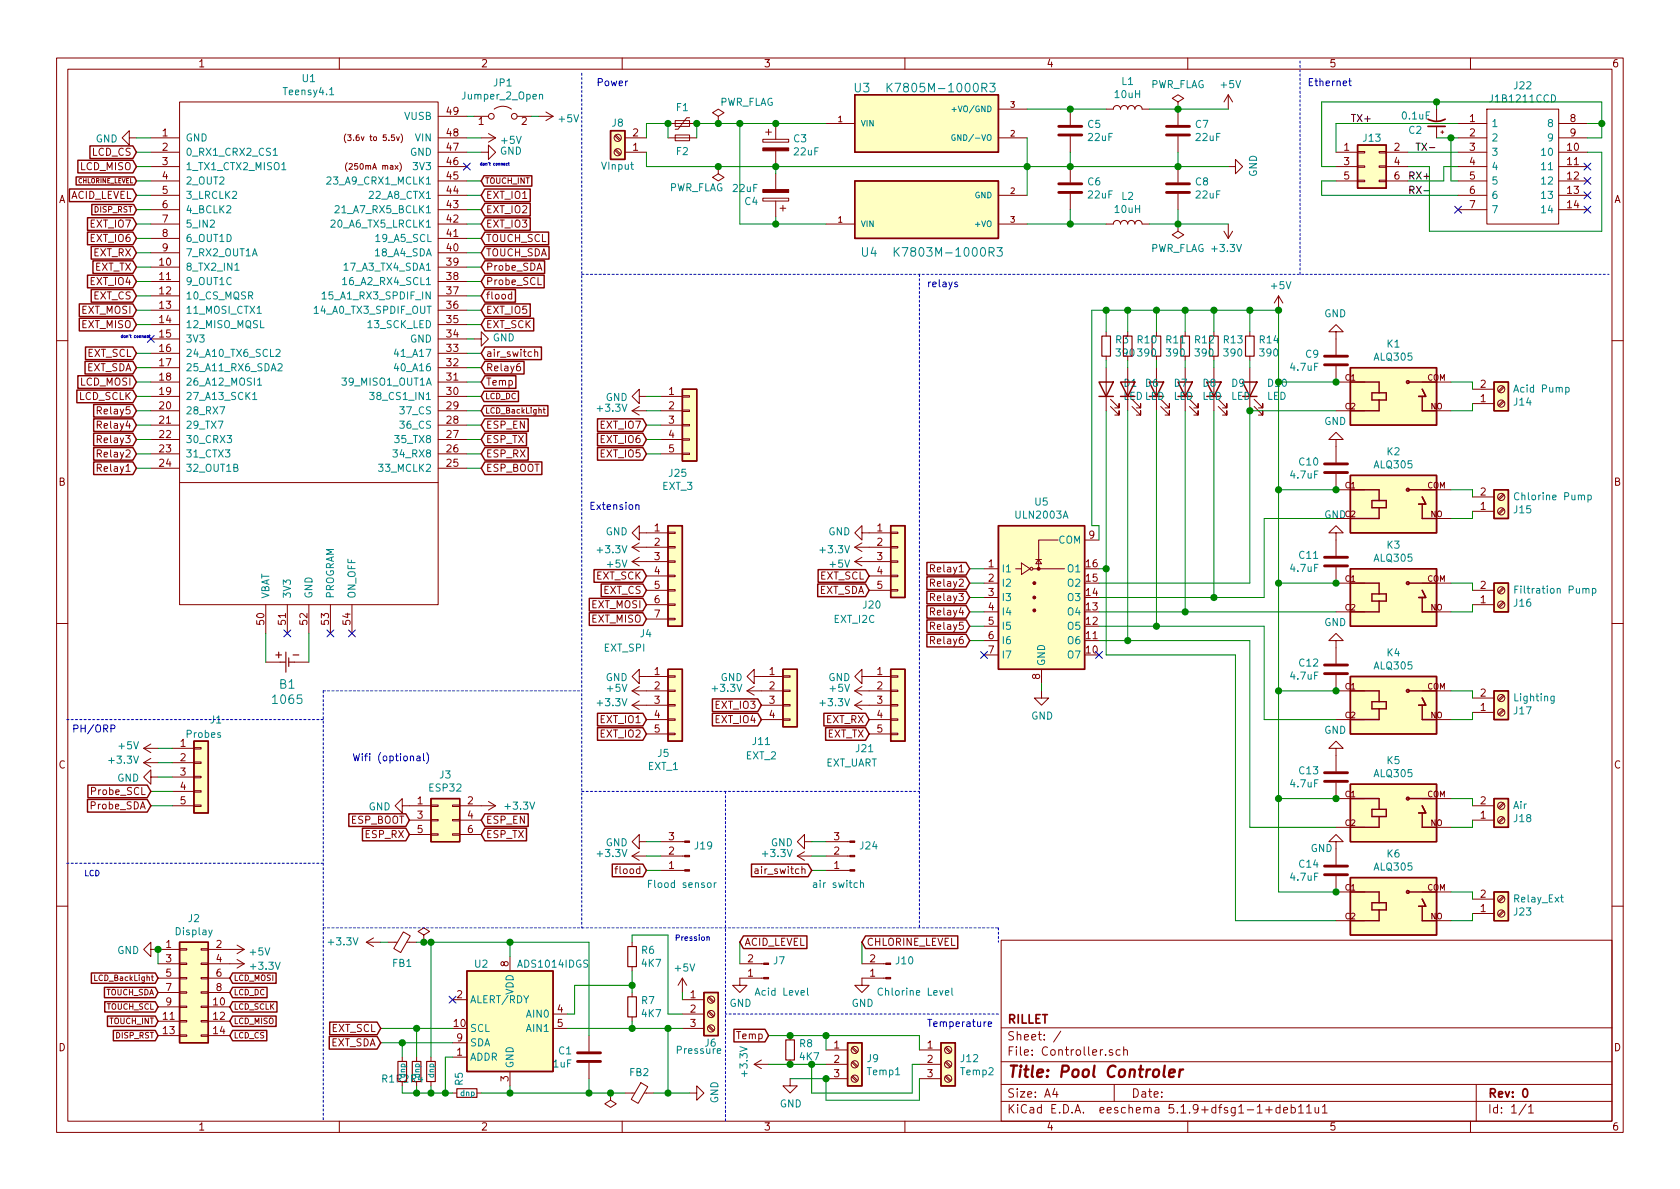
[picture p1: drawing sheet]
<svg xmlns="http://www.w3.org/2000/svg" width="297mm" height="210mm" viewBox="0 0 297 210" stroke-linecap="round" stroke-linejoin="round" font-family="sans-serif">
<defs><g id="words">
<text font-size="2.8" fill="#840000" x="178" y="190.5">Title: Pool Controler</text>
<g font-size="2.1" fill="#008484">
<text x="151.1" y="16.3">U3</text>
<text x="158.3" y="16.3">K7805M-1000R3</text>
<text x="152.3" y="45.4">U4</text>
<text x="159.6" y="45.4">K7803M-1000R3</text>
<text x="48.4" y="124.5">1065</text>
<text x="49.5" y="121.8">B1</text>
</g>
<g font-size="2.1" fill="#840000">
<text x="178" y="184">Sheet: /</text>
<text x="178" y="181">RILLET</text>
<text x="178" y="186.7">File: Controller.sch</text>
<text x="178" y="196.9">KiCad E.D.A. eeschema 5.1.9+dfsg1-1+deb11u1</text>
<text x="178" y="194.1">Size: A4</text>
<text x="200" y="194.1">Date:</text>
<text x="263" y="194.1">Rev: 0</text>
<text x="263" y="196.9">Id: 1/1</text>
</g>
<g font-size="1.8" fill="#840000">
<text x="35" y="11.9">1</text>
<text x="85" y="11.9">2</text>
<text x="135" y="11.9">3</text>
<text x="185" y="11.9">4</text>
<text x="235" y="11.9">5</text>
<text x="285" y="11.9">6</text>
<text x="79" y="20.3">49</text>
<text x="84.6" y="22.1">1</text>
<text x="92.2" y="22.1">2</text>
<text x="259.9" y="21.6">1</text>
<text x="277.6" y="21.6">8</text>
<text x="16.3" y="27.6">LCD_CS</text>
<text x="28.7" y="24.1">1</text>
<text x="28.7" y="26.7">2</text>
<text x="28.7" y="29.2">3</text>
<text x="79" y="29.2">46</text>
<text x="79" y="26.7">47</text>
<text x="79" y="24.1">48</text>
<text x="111.9" y="26.7">1</text>
<text x="111.9" y="24.1">2</text>
<text x="237.6" y="26.7">1</text>
<text x="237.6" y="29.2">3</text>
<text x="246.5" y="26.7">2</text>
<text x="246.5" y="29.2">4</text>
<text x="259.9" y="24.1">2</text>
<text x="259.9" y="26.7">3</text>
<text x="259.9" y="29.2">4</text>
<text x="277.2" y="26.7">10</text>
<text x="277.2" y="29.2">11</text>
<text x="277.6" y="24.1">9</text>
<text x="10.4" y="35.9">A</text>
<text x="12.3" y="35.2">ACID_LEVEL</text>
<text x="14.2" y="30.1">LCD_MISO</text>
<text x="28.7" y="34.3">5</text>
<text x="28.7" y="31.7">4</text>
<text x="79" y="34.3">44</text>
<text x="79" y="31.7">45</text>
<text x="85.9" y="35.2">EXT_IO1</text>
<text x="237.6" y="31.7">5</text>
<text x="246.5" y="31.7">6</text>
<text x="259.9" y="31.7">5</text>
<text x="259.9" y="34.3">6</text>
<text x="277.2" y="31.7">12</text>
<text x="277.2" y="34.3">13</text>
<text x="285.4" y="35.9">A</text>
<text x="16.1" y="40.3">EXT_IO7</text>
<text x="28.7" y="36.8">6</text>
<text x="28.7" y="39.4">7</text>
<text x="28.7" y="41.9">8</text>
<text x="79" y="41.9">41</text>
<text x="79" y="39.4">42</text>
<text x="79" y="36.8">43</text>
<text x="85.9" y="40.3">EXT_IO3</text>
<text x="85.9" y="37.7">EXT_IO2</text>
<text x="259.9" y="36.8">7</text>
<text x="277.2" y="36.8">14</text>
<text x="16.1" y="42.8">EXT_IO6</text>
<text x="16.5" y="45.3">EXT_RX</text>
<text x="16.7" y="47.9">EXT_TX</text>
<text x="28.2" y="47">10</text>
<text x="28.7" y="44.4">9</text>
<text x="79" y="47">39</text>
<text x="79" y="44.4">40</text>
<text x="85.9" y="47.9">Probe_SDA</text>
<text x="85.9" y="42.8">TOUCH_SCL</text>
<text x="85.9" y="45.3">TOUCH_SDA</text>
<text x="16.1" y="50.4">EXT_IO4</text>
<text x="16.5" y="53">EXT_CS</text>
<text x="28.2" y="49.5">11</text>
<text x="28.2" y="52.1">12</text>
<text x="79" y="52.1">37</text>
<text x="79" y="49.5">38</text>
<text x="85.9" y="53">flood</text>
<text x="85.9" y="50.4">Probe_SCL</text>
<text x="14.4" y="55.5">EXT_MOSI</text>
<text x="14.4" y="58">EXT_MISO</text>
<text x="28.2" y="54.6">13</text>
<text x="28.2" y="57.1">14</text>
<text x="28.2" y="59.7">15</text>
<text x="79" y="57.1">35</text>
<text x="79" y="54.6">36</text>
<text x="79" y="59.7">34</text>
<text x="85.9" y="58">EXT_SCK</text>
<text x="85.9" y="55.5">EXT_IO5</text>
<text x="15.2" y="65.7">EXT_SDA</text>
<text x="15.4" y="63.1">EXT_SCL</text>
<text x="28.2" y="62.2">16</text>
<text x="28.2" y="64.8">17</text>
<text x="79" y="64.8">32</text>
<text x="79" y="62.2">33</text>
<text x="85.9" y="63.1">air_switch</text>
<text x="85.9" y="65.7">Relay6</text>
<text x="13.9" y="70.7">LCD_SCLK</text>
<text x="14.2" y="68.2">LCD_MOSI</text>
<text x="28.2" y="67.3">18</text>
<text x="28.2" y="69.8">19</text>
<text x="79" y="69.8">30</text>
<text x="79" y="67.3">31</text>
<text x="85.9" y="68.2">Temp</text>
<text x="118.3" y="69.8">1</text>
<text x="261.8" y="71.1">1</text>
<text x="261.8" y="68.6">2</text>
<text x="17.6" y="73.3">Relay5</text>
<text x="17.6" y="75.8">Relay4</text>
<text x="28.2" y="72.4">20</text>
<text x="28.2" y="74.9">21</text>
<text x="28.2" y="77.5">22</text>
<text x="79" y="77.5">27</text>
<text x="79" y="74.9">28</text>
<text x="79" y="72.4">29</text>
<text x="85.9" y="75.8">ESP_EN</text>
<text x="106.2" y="75.8">EXT_IO7</text>
<text x="118.3" y="72.4">2</text>
<text x="118.3" y="74.9">3</text>
<text x="118.3" y="77.5">4</text>
<text x="17.6" y="78.4">Relay3</text>
<text x="17.6" y="80.9">Relay2</text>
<text x="17.6" y="83.4">Relay1</text>
<text x="28.2" y="80">23</text>
<text x="28.2" y="82.5">24</text>
<text x="79" y="82.5">25</text>
<text x="79" y="80">26</text>
<text x="85.9" y="78.4">ESP_TX</text>
<text x="85.9" y="80.9">ESP_RX</text>
<text x="85.9" y="83.4">ESP_BOOT</text>
<text x="106.2" y="78.4">EXT_IO6</text>
<text x="106.2" y="80.9">EXT_IO5</text>
<text x="118.3" y="80">5</text>
<text x="10.4" y="85.9">B</text>
<text x="261.8" y="87.6">2</text>
<text x="285.4" y="85.9">B</text>
<text x="115.7" y="94">1</text>
<text x="155.1" y="94">1</text>
<text x="192.6" y="95.2">9</text>
<text x="261.8" y="90.2">1</text>
<text x="115.7" y="96.5">2</text>
<text x="115.7" y="99.1">3</text>
<text x="115.7" y="101.6">4</text>
<text x="155.1" y="96.5">2</text>
<text x="155.1" y="99.1">3</text>
<text x="155.1" y="101.6">4</text>
<text x="164.9" y="101.2">Relay1</text>
<text x="174.8" y="100.3">1</text>
<text x="192.1" y="100.3">16</text>
<text x="104.6" y="107.6">EXT_MOSI</text>
<text x="105.4" y="102.5">EXT_SCK</text>
<text x="106.6" y="105">EXT_CS</text>
<text x="115.7" y="104.1">5</text>
<text x="115.7" y="106.7">6</text>
<text x="144.7" y="105">EXT_SDA</text>
<text x="144.9" y="102.5">EXT_SCL</text>
<text x="155.1" y="104.1">5</text>
<text x="164.9" y="103.8">Relay2</text>
<text x="164.9" y="106.3">Relay3</text>
<text x="174.8" y="102.9">2</text>
<text x="174.8" y="105.4">3</text>
<text x="174.8" y="107.9">4</text>
<text x="192.1" y="107.9">13</text>
<text x="192.1" y="105.4">14</text>
<text x="192.1" y="102.9">15</text>
<text x="261.8" y="106.7">1</text>
<text x="261.8" y="104.1">2</text>
<text x="46.7" y="110.4" transform="rotate(-90 46.7 110.4)">50</text>
<text x="50.5" y="110.4" transform="rotate(-90 50.5 110.4)">51</text>
<text x="54.4" y="110.4" transform="rotate(-90 54.4 110.4)">52</text>
<text x="58.2" y="110.4" transform="rotate(-90 58.2 110.4)">53</text>
<text x="62" y="110.4" transform="rotate(-90 62 110.4)">54</text>
<text x="104.6" y="110.1">EXT_MISO</text>
<text x="115.7" y="109.2">7</text>
<text x="164.9" y="113.9">Relay6</text>
<text x="164.9" y="108.8">Relay4</text>
<text x="164.9" y="111.4">Relay5</text>
<text x="174.8" y="110.5">5</text>
<text x="174.8" y="113">6</text>
<text x="192.1" y="113">11</text>
<text x="192.1" y="110.5">12</text>
<text x="115.7" y="119.4">1</text>
<text x="136" y="119.4">1</text>
<text x="155.1" y="119.4">1</text>
<text x="174.8" y="115.6">7</text>
<text x="192.1" y="115.6">10</text>
<text x="115.7" y="121.9">2</text>
<text x="115.7" y="124.5">3</text>
<text x="126.6" y="125.3">EXT_IO3</text>
<text x="136" y="121.9">2</text>
<text x="136" y="124.5">3</text>
<text x="155.1" y="121.9">2</text>
<text x="155.1" y="124.5">3</text>
<text x="183.9" y="120.1" transform="rotate(-90 183.9 120.1)">8</text>
<text x="261.8" y="125.7">1</text>
<text x="261.8" y="123.2">2</text>
<text x="106.2" y="130.4">EXT_IO2</text>
<text x="106.2" y="127.9">EXT_IO1</text>
<text x="115.7" y="127">4</text>
<text x="115.7" y="129.5">5</text>
<text x="126.6" y="127.9">EXT_IO4</text>
<text x="136" y="127">4</text>
<text x="146" y="127.9">EXT_RX</text>
<text x="146.2" y="130.4">EXT_TX</text>
<text x="155.1" y="127">4</text>
<text x="155.1" y="129.5">5</text>
<text x="10.4" y="135.9">C</text>
<text x="31.9" y="132.1">1</text>
<text x="31.9" y="134.6">2</text>
<text x="31.9" y="137.2">3</text>
<text x="285.4" y="135.9">C</text>
<text x="16.2" y="143.1">Probe_SDA</text>
<text x="16.4" y="140.6">Probe_SCL</text>
<text x="31.9" y="139.7">4</text>
<text x="31.9" y="142.2">5</text>
<text x="73.8" y="142.2">1</text>
<text x="82.7" y="142.2">2</text>
<text x="261.8" y="142.2">2</text>
<text x="62" y="145.7">ESP_BOOT</text>
<text x="64.6" y="148.2">ESP_RX</text>
<text x="73.8" y="144.8">3</text>
<text x="73.8" y="147.3">5</text>
<text x="82.7" y="144.8">4</text>
<text x="82.7" y="147.3">6</text>
<text x="85.9" y="145.7">ESP_EN</text>
<text x="85.9" y="148.2">ESP_TX</text>
<text x="118.3" y="148.6">3</text>
<text x="147.5" y="148.6">3</text>
<text x="261.8" y="144.8">1</text>
<text x="109.2" y="154.6">flood</text>
<text x="118.3" y="153.7">1</text>
<text x="118.3" y="151.1">2</text>
<text x="134.1" y="154.6">air_switch</text>
<text x="147.5" y="153.7">1</text>
<text x="147.5" y="151.1">2</text>
<text x="261.8" y="161.3">1</text>
<text x="261.8" y="158.7">2</text>
<text x="29.4" y="167.6">1</text>
<text x="38.3" y="167.6">2</text>
<text x="131.6" y="167.3">ACID_LEVEL</text>
<text x="153.2" y="167.3">CHLORINE_LEVEL</text>
<text x="29.4" y="170.2">3</text>
<text x="29.4" y="172.7">5</text>
<text x="38.3" y="170.2">4</text>
<text x="38.3" y="172.7">6</text>
<text x="89.9" y="170.9" transform="rotate(-90 89.9 170.9)">8</text>
<text x="132.2" y="172.7">1</text>
<text x="132.2" y="170.2">2</text>
<text x="153.8" y="172.7">1</text>
<text x="153.8" y="170.2">2</text>
<text x="29.4" y="175.3">7</text>
<text x="29.4" y="177.8">9</text>
<text x="37.8" y="177.8">10</text>
<text x="38.3" y="175.3">8</text>
<text x="80.8" y="176.5">2</text>
<text x="98.6" y="179.1">4</text>
<text x="122.1" y="176.5">1</text>
<text x="122.1" y="179.1">2</text>
<text x="10.4" y="185.9">D</text>
<text x="28.9" y="180.3">11</text>
<text x="28.9" y="182.9">13</text>
<text x="37.8" y="180.3">12</text>
<text x="37.8" y="182.9">14</text>
<text x="58.4" y="185">EXT_SDA</text>
<text x="58.6" y="182.5">EXT_SCL</text>
<text x="80.3" y="181.6">10</text>
<text x="80.8" y="184.1">9</text>
<text x="98.6" y="181.6">5</text>
<text x="122.1" y="181.6">3</text>
<text x="130.4" y="183.8">Temp</text>
<text x="147.5" y="185.4">1</text>
<text x="164" y="185.4">1</text>
<text x="285.4" y="185.9">D</text>
<text x="80.8" y="186.7">1</text>
<text x="89.9" y="191.2" transform="rotate(-90 89.9 191.2)">3</text>
<text x="147.5" y="188">2</text>
<text x="147.5" y="190.5">3</text>
<text x="164" y="188">2</text>
<text x="164" y="190.5">3</text>
<text x="35" y="199.9">1</text>
<text x="85" y="199.9">2</text>
<text x="135" y="199.9">3</text>
<text x="185" y="199.9">4</text>
<text x="235" y="199.9">5</text>
<text x="285" y="199.9">6</text>
</g>
<g font-size="1.8" fill="#008484">
<text x="50.3" y="16.8">Teensy4.1</text>
<text x="53.5" y="14.5">U1</text>
<text x="82" y="17.6">Jumper_2_Open</text>
<text x="87.3" y="15.3">JP1</text>
<text x="197.2" y="17.3">10uH</text>
<text x="198.4" y="15">L1</text>
<text x="203.3" y="15.6">PWR_FLAG</text>
<text x="216" y="15.6">+5V</text>
<text x="267.8" y="15.8">J22</text>
<text x="71.6" y="21.2">VUSB</text>
<text x="98.9" y="21.6">+5V</text>
<text x="108.3" y="22.4">J8</text>
<text x="119.6" y="19.7">F1</text>
<text x="127.1" y="18.7">PWR_FLAG</text>
<text x="192.4" y="22.6">C5</text>
<text x="211.4" y="22.6">C7</text>
<text x="248" y="21.1">0.1uF</text>
<text x="249.1" y="23.7">C2</text>
<text x="263.7" y="22.5">1</text>
<text x="263.8" y="18.1">J1B1211CCD</text>
<text x="273.8" y="22.5">8</text>
<text x="16.9" y="25.2">GND</text>
<text x="32.8" y="25">GND</text>
<text x="32.8" y="27.6">0_RX1_CRX2_CS1</text>
<text x="72.5" y="27.6">GND</text>
<text x="73.5" y="25">VIN</text>
<text x="88.4" y="27.4">GND</text>
<text x="88.7" y="25.4">+5V</text>
<text x="119.6" y="27.4">F2</text>
<text x="140.4" y="25.2">C3</text>
<text x="140.5" y="27.5">22uF</text>
<text x="192.5" y="24.9">22uF</text>
<text x="211.5" y="24.9">22uF</text>
<text x="241.1" y="25.1">J13</text>
<text x="263.7" y="25">2</text>
<text x="263.7" y="27.6">3</text>
<text x="272.9" y="27.6">10</text>
<text x="273.8" y="25">9</text>
<text x="32.8" y="35.2">3_LRCLK2</text>
<text x="32.8" y="30.1">1_TX1_CTX2_MISO1</text>
<text x="32.8" y="32.6">2_OUT2</text>
<text x="58.5" y="32.6">23_A9_CRX1_MCLK1</text>
<text x="65.7" y="35.2">22_A8_CTX1</text>
<text x="73.3" y="30.1">3V3</text>
<text x="106.5" y="30">VInput</text>
<text x="118.2" y="33.8">PWR_FLAG</text>
<text x="129.7" y="34">22uF</text>
<text x="192.4" y="32.8">C6</text>
<text x="192.5" y="35.1">22uF</text>
<text x="198.4" y="35.4">L2</text>
<text x="211.4" y="32.8">C8</text>
<text x="211.5" y="35.1">22uF</text>
<text x="222.2" y="31.3" transform="rotate(-90 222.2 31.3)">GND</text>
<text x="263.7" y="30.1">4</text>
<text x="263.7" y="32.6">5</text>
<text x="263.7" y="35.2">6</text>
<text x="272.9" y="30.1">11</text>
<text x="272.9" y="32.6">12</text>
<text x="272.9" y="35.2">13</text>
<text x="32.8" y="37.7">4_BCLK2</text>
<text x="32.8" y="40.3">5_IN2</text>
<text x="59.1" y="40.3">20_A6_TX5_LRCLK1</text>
<text x="59.9" y="37.7">21_A7_RX5_BCLK1</text>
<text x="131.7" y="36.3">C4</text>
<text x="197.2" y="37.7">10uH</text>
<text x="263.7" y="37.7">7</text>
<text x="272.9" y="37.7">14</text>
<text x="32.8" y="47.9">8_TX2_IN1</text>
<text x="32.8" y="42.8">6_OUT1D</text>
<text x="32.8" y="45.3">7_RX2_OUT1A</text>
<text x="61.3" y="47.9">17_A3_TX4_SDA1</text>
<text x="66.5" y="45.3">18_A4_SDA</text>
<text x="66.7" y="42.8">19_A5_SCL</text>
<text x="203.3" y="44.6">PWR_FLAG</text>
<text x="214.5" y="44.6">+3.3V</text>
<text x="32.8" y="50.4">9_OUT1C</text>
<text x="32.8" y="53">10_CS_MQSR</text>
<text x="57.9" y="53">15_A1_RX3_SPDIF_IN</text>
<text x="61.3" y="50.4">16_A2_RX4_SCL1</text>
<text x="224.8" y="51.1">+5V</text>
<text x="32.8" y="55.5">11_MOSI_CTX1</text>
<text x="32.8" y="58">12_MISO_MQSL</text>
<text x="56.1" y="55.5">14_A0_TX3_SPDIF_OUT</text>
<text x="65.3" y="58">13_SCK_LED</text>
<text x="234.1" y="56.1">GND</text>
<text x="32.8" y="60.6">3V3</text>
<text x="32.8" y="63.1">24_A10_TX6_SCL2</text>
<text x="32.8" y="65.7">25_A11_RX6_SDA2</text>
<text x="70.3" y="65.7">40_A16</text>
<text x="70.3" y="63.1">41_A17</text>
<text x="72.5" y="60.6">GND</text>
<text x="87.1" y="60.4">GND</text>
<text x="197.3" y="60.7">R3</text>
<text x="197.5" y="63">390</text>
<text x="201.2" y="60.7">R10</text>
<text x="201.3" y="63">390</text>
<text x="206.2" y="60.7">R11</text>
<text x="206.4" y="63">390</text>
<text x="211.3" y="60.7">R12</text>
<text x="211.5" y="63">390</text>
<text x="216.4" y="60.7">R13</text>
<text x="216.5" y="63">390</text>
<text x="222.8" y="60.7">R14</text>
<text x="222.9" y="63">390</text>
<text x="228.3" y="65.6">4.7uF</text>
<text x="230.9" y="63.3">C9</text>
<text x="243.1" y="63.8">ALQ305</text>
<text x="245.3" y="61.5">K1</text>
<text x="32.8" y="68.2">26_A12_MOSI1</text>
<text x="32.8" y="70.7">27_A13_SCK1</text>
<text x="61" y="68.2">39_MISO1_OUT1A</text>
<text x="66.3" y="70.7">38_CS1_IN1</text>
<text x="107.1" y="70.9">GND</text>
<text x="198.6" y="70.7">LED LED</text>
<text x="198.8" y="68.4">D1</text>
<text x="202.6" y="68.4">D6</text>
<text x="207.5" y="70.7">LED</text>
<text x="207.6" y="68.4">D7</text>
<text x="212.6" y="70.7">LED</text>
<text x="212.7" y="68.4">D8</text>
<text x="217.7" y="70.7">LED</text>
<text x="217.8" y="68.4">D9</text>
<text x="224" y="70.7">LED</text>
<text x="267.7" y="71.7">J14</text>
<text x="268" y="69.4">Acid Pump</text>
<text x="32.8" y="73.3">28_RX7</text>
<text x="32.8" y="75.8">29_TX7</text>
<text x="71" y="75.8">36_CS</text>
<text x="71" y="73.3">37_CS</text>
<text x="105.8" y="72.8">+3.3V</text>
<text x="234.1" y="75.2">GND</text>
<text x="32.8" y="78.4">30_CRX3</text>
<text x="32.8" y="80.9">31_CTX3</text>
<text x="32.8" y="83.4">32_OUT1B</text>
<text x="67.4" y="83.4">33_MCLK2</text>
<text x="70.1" y="80.9">34_RX8</text>
<text x="70.3" y="78.4">35_TX8</text>
<text x="229.8" y="82.3">C10</text>
<text x="243.1" y="82.8">ALQ305</text>
<text x="245.3" y="80.5">K2</text>
<text x="117.1" y="86.6">EXT_3</text>
<text x="118.4" y="84.3">J25</text>
<text x="183" y="89.4">U5</text>
<text x="228.3" y="84.6">4.7uF</text>
<text x="268.3" y="88.5">Chlorine Pump</text>
<text x="107.1" y="94.7">GND</text>
<text x="146.5" y="94.7">GND</text>
<text x="179.7" y="91.7">ULN2003A</text>
<text x="234.1" y="91.7">GND</text>
<text x="267.7" y="90.8">J15</text>
<text x="105.8" y="97.8">+3.3V</text>
<text x="107.4" y="100.4">+5V</text>
<text x="145.2" y="97.8">+3.3V</text>
<text x="146.8" y="100.4">+5V</text>
<text x="177" y="101.2">I1</text>
<text x="187.1" y="96.1">COM</text>
<text x="188.9" y="101.2">O1</text>
<text x="228.3" y="101.1">4.7uF</text>
<text x="229.8" y="98.8">C11</text>
<text x="243.1" y="99.3">ALQ305</text>
<text x="245.3" y="97">K3</text>
<text x="47.6" y="105.9" transform="rotate(-90 47.6 105.9)">VBAT</text>
<text x="51.4" y="105.9" transform="rotate(-90 51.4 105.9)">3V3</text>
<text x="55.2" y="105.9" transform="rotate(-90 55.2 105.9)">GND</text>
<text x="59.1" y="105.9" transform="rotate(-90 59.1 105.9)">PROGRAM</text>
<text x="62.9" y="105.9" transform="rotate(-90 62.9 105.9)">ON_OFF</text>
<text x="152.7" y="107.6">J20</text>
<text x="177" y="103.8">I2</text>
<text x="177" y="106.3">I3</text>
<text x="188.9" y="106.3">O3</text>
<text x="188.9" y="103.8">O2</text>
<text x="267.7" y="107.3">J16</text>
<text x="268.5" y="105">Filtration Pump</text>
<text x="113.2" y="112.7">J4</text>
<text x="147.5" y="110.2">EXT_I2C</text>
<text x="177" y="108.8">I4</text>
<text x="177" y="111.4">I5</text>
<text x="177" y="113.9">I6</text>
<text x="188.9" y="113.9">O6</text>
<text x="188.9" y="111.4">O5</text>
<text x="188.9" y="108.8">O4</text>
<text x="234.1" y="110.7">GND</text>
<text x="106.8" y="115.2">EXT_SPI</text>
<text x="177" y="116.5">I7</text>
<text x="184.8" y="117.9" transform="rotate(-90 184.8 117.9)">GND</text>
<text x="188.9" y="116.5">O7</text>
<text x="229.8" y="117.9">C12</text>
<text x="243.1" y="118.4">ALQ305</text>
<text x="245.3" y="116.1">K4</text>
<text x="105.8" y="124.9">+3.3V</text>
<text x="107.1" y="120.4">GND</text>
<text x="107.4" y="122.3">+5V</text>
<text x="126.1" y="122.3">+3.3V</text>
<text x="127.4" y="120.4">GND</text>
<text x="145.2" y="124.9">+3.3V</text>
<text x="146.5" y="120.4">GND</text>
<text x="146.8" y="122.3">+5V</text>
<text x="228.3" y="120.2">4.7uF</text>
<text x="267.8" y="124">Lighting</text>
<text x="33" y="130.5">Probes</text>
<text x="37.2" y="127.9">J1</text>
<text x="133.1" y="131.7">J11</text>
<text x="182.3" y="127.2">GND</text>
<text x="234.1" y="129.8">GND</text>
<text x="267.7" y="126.3">J17</text>
<text x="19.4" y="135">+3.3V</text>
<text x="21.1" y="132.5">+5V</text>
<text x="77.8" y="137.7">J3</text>
<text x="114.6" y="136.2">EXT_1</text>
<text x="116.3" y="133.9">J5</text>
<text x="131.9" y="134.3">EXT_2</text>
<text x="145.9" y="135.6">EXT_UART</text>
<text x="151.4" y="133">J21</text>
<text x="229.8" y="136.9">C13</text>
<text x="243.1" y="137.4">ALQ305</text>
<text x="245.3" y="135.1">K5</text>
<text x="20.7" y="138.2">GND</text>
<text x="65.2" y="143.3">GND</text>
<text x="76" y="140">ESP32</text>
<text x="89.5" y="143.2">+3.3V</text>
<text x="228.3" y="139.2">4.7uF</text>
<text x="267.6" y="143.1">Air</text>
<text x="107.1" y="149.7">GND</text>
<text x="136.3" y="149.7">GND</text>
<text x="267.7" y="145.4">J18</text>
<text x="105.8" y="151.6">+3.3V</text>
<text x="122.9" y="150.2">J19</text>
<text x="135" y="151.6">+3.3V</text>
<text x="152.1" y="150.2">J24</text>
<text x="228.3" y="155.7">4.7uF</text>
<text x="229.8" y="153.4">C14</text>
<text x="231.7" y="150.7">GND</text>
<text x="243.1" y="153.9">ALQ305</text>
<text x="245.3" y="151.6">K6</text>
<text x="115" y="157">Flood sensor</text>
<text x="144.2" y="157">air switch</text>
<text x="267.7" y="161.9">J23</text>
<text x="267.8" y="159.6">Relay_Ext</text>
<text x="31.1" y="165.4">Display</text>
<text x="33.3" y="163.1">J2</text>
<text x="58.2" y="167.2">+3.3V</text>
<text x="20.7" y="168.7">GND</text>
<text x="44.3" y="169">+5V</text>
<text x="44.5" y="171.5">+3.3V</text>
<text x="69.4" y="171">FB1</text>
<text x="84" y="171.1">U2</text>
<text x="91.8" y="171.1">ADS1014IDGS</text>
<text x="113.5" y="168.7">R6</text>
<text x="113.5" y="171">4K7</text>
<text x="119.4" y="171.8">+5V</text>
<text x="136.8" y="170.5">J7</text>
<text x="158.5" y="170.5">J10</text>
<text x="83.1" y="177.4">ALERT/RDY</text>
<text x="90.8" y="175.9" transform="rotate(-90 90.8 175.9)">VDD</text>
<text x="93.2" y="180">AIN0</text>
<text x="113.5" y="177.6">R7</text>
<text x="113.5" y="179.9">4K7</text>
<text x="129" y="178">GND</text>
<text x="133.9" y="176.1">Acid Level</text>
<text x="150.6" y="178">GND</text>
<text x="155.8" y="176.1">Chlorine Level</text>
<text x="83.1" y="182.5">SCL</text>
<text x="83.1" y="185">SDA</text>
<text x="93.2" y="182.5">AIN1</text>
<text x="124.7" y="185.1">J6</text>
<text x="141.4" y="185.2">R8</text>
<text x="67.5" y="191.4">R1R2R4</text>
<text x="81.8" y="191.9" transform="rotate(-90 81.8 191.9)">R5</text>
<text x="83.1" y="187.6">ADDR</text>
<text x="90.8" y="189" transform="rotate(-90 90.8 189)">GND</text>
<text x="97.9" y="188.8">1uF</text>
<text x="98.8" y="186.5">C1</text>
<text x="111.4" y="190.3">FB2</text>
<text x="119.8" y="186.4">Pressure</text>
<text x="132.2" y="190.2" transform="rotate(-90 132.2 190.2)">+3.3V</text>
<text x="141.5" y="187.5">4K7</text>
<text x="153.4" y="187.8">J9</text>
<text x="153.4" y="190.1">Temp1</text>
<text x="170" y="187.8">J12</text>
<text x="170" y="190.1">Temp2</text>
<text x="127" y="195.1" transform="rotate(-90 127 195.1)">GND</text>
<text x="137.9" y="195.8">GND</text>
</g>
<g font-size="1.8" fill="#0000c2">
<text x="105.4" y="15.2">Power</text>
<text x="231.1" y="15.2">Ethernet</text>
<text x="163.8" y="50.8">relays</text>
<text x="104.1" y="90.2">Extension</text>
<text x="12.7" y="129.5">PH/ORP</text>
<text x="62.2" y="134.6">Wifi (optional)</text>
<text x="163.8" y="181.6">Temperature</text>
</g>
<g font-size="1.8">
<text x="238.8" y="21.6">TX+</text>
<text x="250.2" y="26.7">TX-</text>
<text x="248.9" y="34.3">RX-</text>
<text x="248.9" y="31.7">RX+</text>
</g>
<text font-size="1.8" fill="#008400" x="224.2" y="68.4">D10</text>
<g font-size="1.4" fill="#840000">
<text x="148.2" y="21.6">1</text>
<text x="178.7" y="19">3</text>
<text x="61.6" y="30">(250mA max)</text>
<text x="61.8" y="24.9">(3.6v to 5.5v)</text>
<text x="178.7" y="24.1">2</text>
<text x="85.7" y="32.5">TOUCH_INT</text>
<text x="178.7" y="34.3">2</text>
<text x="16.7" y="37.6">DISP_RST</text>
<text x="148.2" y="39.4">1</text>
<text x="178.7" y="39.4">3</text>
<text x="85.7" y="70.6">LCD_DC</text>
<text x="237.9" y="67.3">C1</text>
<text x="252.3" y="67.3">COM</text>
<text x="85.7" y="73.1">LCD_BackLight</text>
<text x="237.9" y="72.4">C2</text>
<text x="252.9" y="72.4">NO</text>
<text x="237.9" y="86.4">C1</text>
<text x="252.3" y="86.4">COM</text>
<text x="237.9" y="91.4">C2</text>
<text x="252.9" y="91.4">NO</text>
<text x="237.9" y="102.9">C1</text>
<text x="237.9" y="107.9">C2</text>
<text x="252.3" y="102.9">COM</text>
<text x="252.9" y="107.9">NO</text>
<text x="237.9" y="121.9">C1</text>
<text x="252.3" y="121.9">COM</text>
<text x="237.9" y="127">C2</text>
<text x="252.9" y="127">NO</text>
<text x="237.9" y="141">C1</text>
<text x="252.3" y="141">COM</text>
<text x="237.9" y="146">C2</text>
<text x="252.9" y="146">NO</text>
<text x="237.9" y="157.5">C1</text>
<text x="252.3" y="157.5">COM</text>
<text x="237.9" y="162.6">C2</text>
<text x="252.9" y="162.6">NO</text>
<text x="17" y="173.5">LCD_BackLight</text>
<text x="41.3" y="173.5">LCD_MOSI</text>
<text x="18.7" y="176">TOUCH_SDA</text>
<text x="18.9" y="178.5">TOUCH_SCL</text>
<text x="41.3" y="176">LCD_DC</text>
<text x="41.3" y="178.5">LCD_SCLK</text>
<text x="19.4" y="181.1">TOUCH_INT</text>
<text x="20.5" y="183.6">DISP_RST</text>
<text x="41.3" y="183.6">LCD_CS</text>
<text x="41.3" y="181.1">LCD_MISO</text>
</g>
<g font-size="1.4" fill="#008484">
<text x="152.1" y="22.3">VIN</text>
<text x="169.1" y="19.8">+VO/GND</text>
<text x="169.5" y="24.9">GND/-VO</text>
<text x="172.4" y="35">GND</text>
<text x="152.1" y="40.1">VIN</text>
<text x="172.6" y="40.1">+VO</text>
<text x="71.7" y="190.6" transform="rotate(-90 71.7 190.6)">dnp</text>
<text x="74.2" y="190.6" transform="rotate(-90 74.2 190.6)">dnp</text>
<text x="76.7" y="190.6" transform="rotate(-90 76.7 190.6)">dnp</text>
<text x="81.4" y="193.8">dnp</text>
</g>
<g font-size="1.4" fill="#0000c2">
<text x="14.9" y="154.9">LCD</text>
<text x="119.9" y="166.4">Pression</text>
</g>
<text font-size="1.1" fill="#840000" x="13.7" y="32.4">CHLORINE_LEVEL</text>
<g font-size=".7" fill="#0000c2">
<text x="85.5" y="29.3">don't connect</text>
<text x="22" y="59.7">don't connect</text>
</g>
</g></defs>
<g fill="none" stroke="#840000" stroke-width=".18">
<path d="M10 10.3h277v189.9h-277zM12 12.2h273v186.1h-273zM31.7 18h45.8v88.9h-45.8zM60 10.3v1.9M87.4 19.3a2.53 2.53 0 0 1 3 0M96.5 19.8l1.3 .8M110 10.3v1.9M160 10.3v1.9M176.5 19.3h5.1M189.2 19.3v2.8M195.6 19.3h1.2a.63 .63 0 0 1 .7-.6 .63 .63 0 0 1 .6 .6 .63 .63 0 0 1 .7-.6 .63 .63 0 0 1 .6 .6 .63 .63 0 0 1 .6-.6 .63 .63 0 0 1 .7 .6 .63 .63 0 0 1 .6-.6 .63 .63 0 0 1 .6 .6h1.3M208.3 18l1-.6-1-.6-1 .6 1 .6v1.3"/>
<path d="M208.3 19.3h.1M208.3 19.3v2.8M210 10.3v1.9M217.2 16.8l-.8 1.2M217.2 16.8v2.5M217.2 16.8l.7 1.2M254 19.3v2M260 10.3v1.9M262.9 19.3h12.7v20.3h-12.7zM22.9 24.4v-1.3l-1.3 1.3 1.3 1.2v-1.2h1.2M26.7 24.4h5M26.7 26.9h5"/>
<path d="M26.7 29.5h5M26.7 32h5M26.7 34.5h5M26.7 37.1h5M26.7 39.6h5M61.2 23.7a1.2 1.2 0 0 0 0 1.5M61.4 28.8a1.13 1.13 0 0 0 0 1.5M70.1 24.2l.3 .7 .2-.7M70.7 28.8a1.13 1.13 0 0 1 0 1.5M70.9 23.7a1.2 1.2 0 0 1 0 1.5M77.5 24.4h5M77.5 26.9h5"/>
<path d="M77.5 29.5h5M77.5 32h5M77.5 34.5h5M77.5 37.1h5M77.5 20.6h5M77.5 39.6h5M83.8 20.6h2.6M85.1 26.9h1.3v-1.3l1.2 1.3-1.2 1.3v-1.3M85.1 24.4h2.5M86.4 23.6l1.2 .8M87.6 24.4l-1.2 .7M91.4 20.6h2.6"/>
<path d="M95.2 20.6h2.6M97.8 20.6l-1.3 .7M108.7 24l.9 .9M108.7 26.6l.9 .8M108.9 23.9l.9 .8M108.9 26.4l.9 .8M110.5 24.4h3.8M110.5 26.9h3.8M118.1 24.4h5.1M118.1 21.8h5.1M119.4 21.3h2.5v1h-2.5zM119.4 23.9h2.5v1h-2.5z"/>
<path d="M121.9 20.8h-.5l-1.5 2.1h-.5M127 20.6l1-.7-1-.6-1 .6 1 .7v1.2M127 21.8h.1M127 29.5v1.2l1 .7-1 .6-1-.6 1-.7M127 29.5h.1M134.9 35h4.5v.6h-4.5zM134.9 24.6h4.5v.5h-4.5zM135.4 23.4h1M135.9 22.9v1M137.2 21.8v2.8M137.2 26.7v2.8M137.2 30.7v2.8"/>
<path d="M137.2 35.6v2.7M137.9 36.8h1M138.4 36.3v1M146 21.8h5.1M146 39.6h5.1M176.5 24.4h5.1M176.5 34.5h5.1M176.5 39.6h5.1M189.2 24.1v2.8M189.2 29.5v2.8M189.2 34.3v2.8M195.6 39.6h1.2a.63 .63 0 0 1 .7-.6 .63 .63 0 0 1 .6 .6 .63 .63 0 0 1 .7-.6 .63 .63 0 0 1 .6 .6 .63 .63 0 0 1 .6-.6 .63 .63 0 0 1 .7 .6 .63 .63 0 0 1 .6-.6 .63 .63 0 0 1 .6 .6h1.3"/>
<path d="M208.3 39.6v1.3l1 .6-1 .7-1-.7 1-.6M208.3 39.6h.1M208.3 24.1v2.8M208.3 29.5v2.8M208.3 34.3v2.8M217.2 29.5h1.2v-1.3l1.3 1.3-1.3 1.2v-1.2M217.2 39.6v2.6M236.2 26.9h3.8M236.2 29.5h3.8M236.2 32h3.8M240 31.9h1.3v.2h-1.3zM240 29.3h1.3v.3h-1.3z"/>
<path d="M240 26.8h1.3v.2h-1.3zM243.8 31.9h1.3v.2h-1.3zM243.8 29.3h1.3v.3h-1.3zM243.8 26.8h1.3v.2h-1.3zM245.1 26.9h3.8M245.1 29.5h3.8M245.1 32h3.8M254 22.3v2.1M254.8 23.4h.5M255 23.1v.5M257.8 24.4h5.1M257.8 21.8h5.1"/>
<path d="M257.8 26.9h5.1M257.8 29.5h5.1M257.8 32h5.1M257.8 34.5h5.1M257.8 37.1h5.1M275.6 24.4h5.1M275.6 21.8h5.1M275.6 26.9h5.1M275.6 29.5h5.1M275.6 32h5.1M275.6 34.5h5.1M275.6 37.1h5.1"/>
<path d="M26.7 47.2h5M26.7 49.8h5M26.7 52.3h5M26.7 54.9h5M26.7 57.4h5M26.7 59.9h5M26.7 44.7h5M26.7 42.2h5M77.5 47.2h5M77.5 49.8h5M77.5 52.3h5M77.5 54.9h5"/>
<path d="M77.5 57.4h5M77.5 59.9h5M77.5 44.7h5M77.5 42.2h5M83.8 59.9h1.3v-1.2l1.3 1.2-1.3 1.3v-1.3M90.5 52.1l-.4-.1-.2 .3 .1 .5h.5M90.5 51.6v1.3M95.1 49.1v1.2h.6M195.6 58.7v.7M199.4 58.7v.7M204.5 58.7v.7M209.5 58.7v.7"/>
<path d="M214.6 58.7v.7M216.4 40.9l.8 1.3M217.9 40.9l-.7 1.3M221 58.7v.7M226.1 52.3l-.8 1.3M226.1 52.3v2.6M226.1 52.3l.7 1.3M236.2 58.7h1.3l-1.3-1.3-1.3 1.3h1.3v4M10 60.2h2M26.7 67.6h5M26.7 72.6h5M26.7 62.5h5"/>
<path d="M26.7 65h5M26.7 70.1h5M26.7 75.2h5M26.7 77.7h5M77.5 67.6h5M77.5 72.6h5M77.5 62.5h5M77.5 65h5M77.5 70.1h5M77.5 75.2h5M77.5 77.7h5M91.9 64.3h-.2a.79 .79 0 0 0-.1 1.3l.4-.1v-.6l-.4-.1-.3 .2"/>
<path d="M94.5 62.3l.2-.1h.3l.1 .8M94.5 61.8v1.2M96 72.4h.4M96.2 72.1v.8l.2 .2M111.8 72.6h2.5M111.8 72.6l1.2 .8M113 70.1v-1.3l-1.2 1.3 1.2 1.3v-1.3h1.3M113 71.9l-1.2 .7M116.8 72.6h3.8M116.8 70.1h3.8M116.8 75.2h3.8M116.8 77.7h3.8"/>
<path d="M120.6 77.6h1.3v.2h-1.3zM120.6 75.1h1.3v.2h-1.3zM120.6 72.5h1.3v.3h-1.3zM120.6 70h1.3v.2h-1.3zM195.6 63v.7M195.6 65v7.6M196.3 71.9l1.6 1.5v-.8v.8h-.8M196.3 70.6l1.6 1.5v-.7v.7h-.8M199.4 63v.7M199.4 65v7.6M200.2 71.9l1.5 1.5v-.8v.8h-.8M200.2 70.6l1.5 1.5v-.7v.7h-.8"/>
<path d="M204.5 63v.7M204.5 65v7.6M205.2 71.9l1.6 1.5v-.8v.8h-.8M205.2 70.6l1.6 1.5v-.7v.7h-.8M209.5 63v.7M209.5 65v7.6M210.3 71.9l1.5 1.5v-.8v.8h-.7M210.3 70.6l1.5 1.5v-.7v.7h-.7M214.6 63v.7M214.6 65v7.6M215.4 71.9l1.5 1.5v-.8v.8h-.7M215.4 70.6l1.5 1.5v-.7v.7h-.7"/>
<path d="M221 63v.7M221 65v7.6M221.7 71.9l1.6 1.5v-.8v.8h-.8M221.7 70.6l1.6 1.5v-.7v.7h-.8M236.2 77.7h1.3l-1.3-1.3-1.3 1.3h1.3v4.1M236.2 64.8v2.8h5.1M236.2 72.6h5.1M251.5 67.6h5M251.5 72.6h5M260.3 71.4h3.9M260.3 68.8h3.9M265.8 68.3l-.9 .9"/>
<path d="M265.8 70.9l-.9 .8M265.9 68.5l-.8 .8M265.9 71l-.8 .9M285 60.2h2M26.7 80.3h5M26.7 82.8h5M31.7 85.3h45.8M77.5 80.3h5M77.5 82.8h5M111.8 99.3h6.3M111.8 96.8h6.3M111.8 96.8l1.2 .7"/>
<path d="M111.8 99.3l1.2 .8M113 94.2v1.3l-1.2-1.3 1.2-1.2v1.2h5.1M113 96l-1.2 .8M113 98.5l-1.2 .8M116.8 80.3h3.8M118.1 99.2h1.3v.2h-1.3zM118.1 96.6h1.3v.3h-1.3zM118.1 94.1h1.3v.3h-1.3zM120.6 80.1h1.3v.3h-1.3zM151.1 99.3h6.4M151.1 99.3l1.3 .8M151.1 96.8h6.4"/>
<path d="M151.1 96.8l1.3 .7M152.4 94.2v1.3l-1.3-1.3 1.3-1.2v1.2h5.1M152.4 98.5l-1.3 .8M152.4 96l-1.3 .8M157.5 99.2h1.2v.2h-1.2zM157.5 96.6h1.2v.3h-1.2zM157.5 94.1h1.2v.3h-1.2zM180.6 99.6l1.5 1-1.5 1zM183.1 98.9h1M183.6 98.9l.5 .8h-1zM187.1 95.5h-3.5v5.1M191.8 95.5h2.5"/>
<path d="M236.2 94.2h1.3l-1.3-1.2-1.3 1.2h1.3v4.1M236.2 83.8v2.8h5.1M236.2 91.7h5.1M251.5 86.6h5M251.5 91.7h5M260.3 90.4h3.9M260.3 87.9h3.9M265.8 87.4l-.9 .8M265.8 89.9l-.9 .8M265.9 87.5l-.8 .9M265.9 90.1l-.8 .8M10 110.3h2"/>
<path d="M47 117.1h2.5M47 106.9v5.1M50.8 106.9v5.1M52.1 117.1h2.5M54.6 106.9v5.1M58.4 106.9v5.1M62.2 106.9v5.1M113 119.6v-1.2l-1.2 1.2 1.2 1.3v-1.3h5.1M114.3 101.8h3.8M114.3 104.4h3.8M114.3 106.9h3.8M114.3 109.5h3.8"/>
<path d="M118.1 119.5h1.3v.3h-1.3zM118.1 109.3h1.3v.3h-1.3zM118.1 106.8h1.3v.3h-1.3zM118.1 104.3h1.3v.2h-1.3zM118.1 101.7h1.3v.3h-1.3zM133.3 119.6v-1.2l-1.2 1.2 1.2 1.3v-1.3h5.1M138.4 119.5h1.3v.3h-1.3zM152.4 119.6v-1.2l-1.3 1.2 1.3 1.3v-1.3h5.1M153.7 101.8h3.8M153.7 104.4h3.8M157.5 104.3h1.2v.2h-1.2zM157.5 101.7h1.2v.3h-1.2z"/>
<path d="M157.5 119.5h1.2v.3h-1.2zM174 103.1h2.5M174 108.2h2.5M174 100.6h2.5M174 105.7h2.5M174 110.7h2.5M174 113.3h2.5M174 115.8h2.5M179.6 100.6h1M182.6 100.6h5.6M184.1 118.4v2.5M236.2 113.3h1.3l-1.3-1.3-1.3 1.3h1.3v4"/>
<path d="M236.2 119.4v2.8h5.1M236.2 100.3v2.8h5.1M236.2 108.2h5.1M251.5 103.1h5M251.5 108.2h5M260.3 104.4h3.9M260.3 106.9h3.9M265.8 103.9l-.9 .8M265.8 106.4l-.9 .9M265.9 104.1l-.8 .8M265.9 106.6l-.8 .8M285 110.3h2"/>
<path d="M25.4 134.9l1.3 .7M25.4 134.9h2.5M25.4 132.3h2.5M25.4 132.3l1.3 .8M26.7 137.4v-1.3l-1.3 1.3 1.3 1.3v-1.3h1.2M26.7 134.1l-1.3 .8M26.7 131.6l-1.3 .7M30.5 134.9h3.8M30.5 132.3h3.8M30.5 137.4h3.8M30.5 139.9h3.8M34.3 139.8h1.3v.3h-1.3z"/>
<path d="M34.3 137.3h1.3v.2h-1.3zM34.3 134.7h1.3v.3h-1.3zM34.3 132.2h1.3v.3h-1.3zM111.8 122.2l1.2 .7M111.8 122.2h6.3M111.8 124.7h6.3M111.8 124.7l1.2 .8M113 121.4l-1.2 .8M113 123.9l-1.2 .8M114.3 127.2h3.8M114.3 129.8h3.8M118.1 129.7h1.3v.2h-1.3z"/>
<path d="M118.1 127.1h1.3v.3h-1.3zM118.1 124.6h1.3v.2h-1.3zM118.1 122h1.3v.3h-1.3zM132.1 122.2h6.3M132.1 122.2l1.2 .7M133.3 121.4l-1.2 .8M134.6 124.7h3.8M134.6 127.2h3.8M138.4 127.1h1.3v.3h-1.3zM138.4 124.6h1.3v.2h-1.3zM138.4 122h1.3v.3h-1.3zM151.1 122.2h6.4"/>
<path d="M151.1 122.2l1.3 .7M151.1 124.7l1.3 .8M151.1 124.7h6.4M152.4 121.4l-1.3 .8M152.4 123.9l-1.3 .8M153.7 127.2h3.8M153.7 129.8h3.8M157.5 129.7h1.2v.2h-1.2zM157.5 127.1h1.2v.3h-1.2zM157.5 124.6h1.2v.2h-1.2zM157.5 122h1.2v.3h-1.2zM184.1 122.2v1.2h1.3l-1.3 1.3-1.2-1.3h1.2"/>
<path d="M236.2 132.3h1.3l-1.3-1.2-1.3 1.2h1.3v4.1M236.2 138.4v2.8h5.1M236.2 127.2h5.1M251.5 122.2h5M251.5 127.2h5M260.3 126h3.9M260.3 123.4h3.9M265.8 122.9l-.9 .9M265.8 125.5l-.9 .8M265.9 123.1l-.8 .8M265.9 125.6l-.8 .9M30.5 142.5h3.8"/>
<path d="M34.3 142.4h1.3v.2h-1.3zM71.1 142.5v-1.3l-1.3 1.3 1.3 1.3v-1.3h5.1M72.4 145h3.8M72.4 147.6h3.8M76.2 147.4h1.3v.3h-1.3zM76.2 144.9h1.3v.3h-1.3zM76.2 142.4h1.3v.2h-1.3zM80 147.4h1.3v.3h-1.3zM80 144.9h1.3v.3h-1.3zM80 142.4h1.3v.2h-1.3zM81.3 142.5h6.3M81.3 145h3.8"/>
<path d="M81.3 147.6h3.8M86.4 141.7l1.2 .8M87.6 142.5l-1.2 .8M111.8 151.4h2.5M111.8 151.4l1.2 .7M113 148.8v-1.2l-1.2 1.2 1.2 1.3v-1.3h1.3M113 150.6l-1.2 .8M116.8 148.8h4.3M116.8 151.4h4.3M116.8 153.9h4.3M133.5 153.7h.5v.8M134 153.9l-.4 .1-.1 .2v.2h.5"/>
<path d="M141 151.4h2.5M141 151.4l1.2 .7M142.2 148.8v-1.2l-1.2 1.2 1.2 1.3v-1.3h1.3M142.2 150.6l-1.2 .8M146 148.8h4.3M146 151.4h4.3M146 153.9h4.3M236.2 148.8h1.3l-1.3-1.2-1.3 1.2h1.3v4.1M236.2 154.9v2.8h5.1M236.2 146.3h5.1M251.5 157.7h5M251.5 141.2h5"/>
<path d="M251.5 146.3h5M260.3 159h3.9M260.3 142.5h3.9M260.3 145h3.9M265.8 158.5l-.9 .8M265.8 142l-.9 .8M265.8 144.5l-.9 .9M265.9 158.7l-.8 .8M265.9 142.2l-.8 .8M265.9 144.7l-.8 .8M10 160.2h2M26.7 167.9v-1.3l-1.3 1.3 1.3 1.3v-1.3h5"/>
<path d="M26.7 172.7h.4M26.9 172.4v.9l.2 .1M27.9 170.4h3.8M27.9 173h3.8M27.9 178h3.8M27.9 175.5h3.8M31.7 177.9h1.3v.3h-1.3zM31.7 175.4h1.3v.2h-1.3zM31.7 172.8h1.3v.3h-1.3zM31.7 170.3h1.3v.3h-1.3zM31.7 167.8h1.3v.2h-1.3zM35.6 177.9h1.2v.3h-1.2z"/>
<path d="M35.6 175.4h1.2v.2h-1.2zM35.6 172.8h1.2v.3h-1.2zM35.6 170.3h1.2v.3h-1.2zM35.6 167.8h1.2v.2h-1.2zM36.8 170.4h6.4M36.8 173h3.8M36.8 167.9h6.4M36.8 178h3.8M36.8 175.5h3.8M41.9 167.1l1.3 .8M41.9 169.7l1.3 .7M43.2 167.9l-1.3 .8"/>
<path d="M43.2 170.4l-1.3 .8M64.8 166.6l1.2 .8M64.8 166.6h2.5M66 165.9l-1.2 .7M68.6 166.6h1.6M71.3 164.8l1.2 .7-1.7 2.9-1.2-.7zM71.9 166.6h1.8M74.9 165.3l1-.6-1-.6-1 .6 1 .6v1.3M74.9 166.6h.1M80 176.8h2.5M90.2 169.2v2.5M97.8 179.3h2.5"/>
<path d="M111.8 166.6v.8M111.8 170.9v.8M111.8 175.5v.8M111.8 179.8v.8M120.6 176.8h3.9M120.6 179.3h3.9M120.6 173l-.7 1.2M120.6 173v2.5M120.6 173l.8 1.2M125.2 179l.9 .8M125.2 176.4l.9 .9M125.4 178.8l.8 .8"/>
<path d="M125.4 176.3l.8 .8M130.8 170.4h4.2M135 173h-4.2v1.2h1.3l-1.3 1.3-1.3-1.3h1.3M152.4 170.4h4.2M156.6 173h-4.2v1.2h1.3l-1.3 1.3-1.3-1.3h1.3M177 166.3h108v32h-108zM236.2 162.8h5.1M251.5 162.8h5M260.3 161.5h3.9M265.8 161l-.9 .9M265.9 161.2l-.8 .8M285 160.2h2"/>
<path d="M27.9 180.6h3.8M27.9 183.1h3.8M31.7 183h1.3v.3h-1.3zM31.7 180.5h1.3v.2h-1.3zM35.6 183h1.2v.3h-1.2zM35.6 180.5h1.2v.2h-1.2zM36.8 180.6h3.8M36.8 183.1h3.8M60 198.3v1.9M71.1 186.9v.8M73.7 186.9v.8M76.2 186.9v.8"/>
<path d="M76.2 191.3v.7M80 193.3h.8M80 186.9h2.5M80 184.4h2.5M84.3 193.3h.8M90.2 189.5v2.5M97.8 181.9h2.5M104.1 183.1v2.8M104.1 188v2.7M107.9 193.3v1.3l1.1 .6-1.1 .6-1-.6 1-.6M107.9 193.3h.1M110 198.3v1.9"/>
<path d="M110.5 193.3h1.7M113.3 191.5l1.2 .7-1.7 2.9-1.2-.7zM113.9 193.3h1.7M120.6 181.9h3.9M121.9 193.3h1.3v-1.3l1.3 1.3-1.3 1.3v-1.3M125.2 181.5l.9 .9M125.4 181.4l.8 .8M133.3 188.2h2.6M133.3 188.2l1.3 .8M134.6 187.4l-1.3 .8M139.7 190.7v1.3h1.3l-1.3 1.3-1.3-1.3h1.3M139.7 183.1v.8"/>
<path d="M139.7 187.4v.8M146 185.7h3.9M146 188.2h3.9M146 190.7h3.9M150.6 190.4l.9 .9M150.6 187.9l.9 .8M150.6 185.3l.9 .9M150.8 190.2l.8 .9M150.8 187.7l.8 .8M150.8 185.2l.8 .8M160 198.3v1.9M162.6 185.7h3.8"/>
<path d="M162.6 188.2h3.8M162.6 190.7h3.8M167.1 190.4l.9 .9M167.1 187.9l.9 .8M167.1 185.3l.9 .9M167.3 190.2l.8 .9M167.3 187.7l.8 .8M167.3 185.2l.8 .8M177 194.8h108M177 191.8h108M177 187.8h108M177 181.8h108"/>
<path d="M186.5 192.5l-.4 1h1M186.8 193v1M187.6 182.3l-1.3 2M196.7 185.7a.37 .37 0 0 0-.6 .1l.1 .2 .5 .2 .1 .1-.3 .3-.4-.1M197 191.8v3M198 185.7l-.4-.1-.3 .3 .1 .6 .2 .1 .4-.1M198.7 185.7h.1a.37 .37 0 0 1 .5 .1v.8M198.7 185.1v1.5M210 198.3v1.9M223.8 196.3h1.1M224.4 195.7v1.1M226.3 195.9l-.4-.1-.3 .3 .1 .6 .2 .1 .4-.1"/>
<path d="M226.3 195.3v1.5M226.9 196.3l.8-.1-.1-.3-.4-.1-.3 .2 .1 .7h.6M228.3 195.9l.4-.1 .3 .3v.6l-.3 .1-.4-.1M228.3 195.3v1.5M229.6 195.8l.4-.5v1.5M229.6 196.8h.9M231 195.8l.4-.5v1.5M231 196.8h.9M232.5 195.8v.8a.37 .37 0 0 0 .6 .1M233.1 195.8v1M233.8 195.8l.4-.5v1.5M233.8 196.8h.8"/>
<path d="M260 198.3v1.9M261 191.8v6.5M269.8 195.2l-1.2 2M270.3 195.8l.4-.5v1.5M270.3 196.8h.8"/>
<circle cx="86.9" cy="20.6" r=".51"/>
<circle cx="90.9" cy="20.6" r=".51"/>
<circle cx="109.2" cy="24.4" r=".63"/>
<circle cx="109.2" cy="26.9" r=".63"/>
<circle cx="265.4" cy="71.4" r=".63"/>
<circle cx="265.4" cy="68.8" r=".63"/>
<circle cx="265.4" cy="87.9" r=".63"/>
<circle cx="265.4" cy="90.4" r=".63"/>
<circle cx="182.4" cy="100.6" r=".25"/>
<circle cx="265.4" cy="106.9" r=".63"/>
<circle cx="265.4" cy="104.4" r=".63"/>
<circle cx="265.4" cy="123.4" r=".63"/>
<circle cx="265.4" cy="126" r=".63"/>
<circle cx="265.4" cy="159" r=".63"/>
<circle cx="265.4" cy="142.5" r=".63"/>
<circle cx="265.4" cy="145" r=".63"/>
<circle cx="125.7" cy="176.8" r=".63"/>
<circle cx="125.7" cy="179.3" r=".63"/>
<circle cx="265.4" cy="161.5" r=".63"/>
<circle cx="125.7" cy="181.9" r=".63"/>
<circle cx="151.1" cy="190.7" r=".63"/>
<circle cx="151.1" cy="188.2" r=".63"/>
<circle cx="151.1" cy="185.7" r=".63"/>
<circle cx="167.6" cy="185.7" r=".63"/>
<circle cx="167.6" cy="188.2" r=".63"/>
<circle cx="167.6" cy="190.7" r=".63"/>
</g>
<path d="M252.5 21.1a3.2 3.2 0 0 0 3 0M252.5 22.3h3M269.4 192.7l.2-.2a.8 .8 0 0 1 .5 .8 .8 .8 0 0 1-.5 .7l-.2-.1-.2-.4z" fill="none" stroke="#840000" stroke-width=".3"/>
<path d="M206.7 189.8l1-.2v-.4l-.6-.1-.3 .3v.9l.1 .1 .6-.1M208.6 189.1l-.1 1.3M209.2 189.1a.54 .54 0 0 0-.6 .4" fill="none" stroke="#840000" stroke-width=".41"/>
<g fill="none" stroke="#840000" stroke-width=".2">
<path d="M194.8 59.4h1.5v3.6h-1.5zM198.6 59.4h1.6v3.6h-1.6zM203.7 59.4h1.5v3.6h-1.5zM208.8 59.4h1.5v3.6h-1.5zM213.9 59.4h1.5v3.6h-1.5zM220.2 59.4h1.5v3.6h-1.5zM48.8 115.8h1M49.3 115.3v1M49.5 117.1h1M50.5 115.3v3.6M51.1 117.1h1M51.1 116.3v1.6"/>
<path d="M51.8 115.8h1M111 176.3h1.5v3.5h-1.5zM111 167.4h1.5v3.5h-1.5zM70.4 187.7h1.5v3.6h-1.5zM72.9 187.7h1.5v3.6h-1.5zM75.4 187.7h1.6v3.6h-1.6zM80.8 192.5h3.5v1.6h-3.5zM138.9 183.9h1.6v3.5h-1.6z"/>
</g>
<g fill="#840000" stroke="#840000" stroke-width=".18">
<path d="M150.3 148.7h.8v.3h-.8z"/>
<path d="M150.3 151.3h.8v.2h-.8z"/>
<path d="M150.3 153.8h.8v.2h-.8z"/>
<path d="M156.6 170.3h.9v.3h-.9z"/>
<path d="M156.6 172.8h.9v.3h-.9z"/>
<path d="M135 170.3h.9v.3h-.9z"/>
<path d="M135 172.8h.9v.3h-.9z"/>
<path d="M134.9 33.5h4.5v.5h-4.5z"/>
<path d="M121.1 148.7h.8v.3h-.8z"/>
<path d="M121.1 151.3h.8v.2h-.8z"/>
<path d="M121.1 153.8h.8v.2h-.8z"/>
<path d="M134.9 26.2h4.5v.5h-4.5z"/>
<circle cx="182.9" cy="107.9" r=".25"/>
<circle cx="182.9" cy="105.7" r=".25"/>
<circle cx="182.9" cy="103.1" r=".25"/>
<circle cx="183.6" cy="100.6" r=".25"/>
</g>
<g fill="none" stroke="#008484" stroke-width=".18">
<path d="M58.3 16.8h.7M95.4 16.8l.2-.1h.3v.8M156.8 14.7v1.6M157.1 15.4l.6 .9M157.7 14.7l-.9 .9M168.3 19.3h.8M175 14.7h.9l-.5 .6 .5 .1v.7l-.3 .2h-.4l-.2-.2M48.3 26.6l.4-.4v1.3M48.3 27.5h.7M49.8 30h.7M57.8 31.4l.5-.1 .2 .3v.2l-.8 .8h.8M58.5 39l.5-.1 .3 .4-.8 .9h.8"/>
<path d="M59.3 36.5l.4-.1 .3 .3-.1 .2-.7 .7h.8M168.8 23.9a.47 .47 0 0 0-.5 .4 .47 .47 0 0 0 .5 .5l.1-.4h-.2M41.5 47.8h.8M45.5 55.4h.7M55.5 54.5l.4-.4v1.3M55.5 55.4h.8M56.9 52l.4-.4v1.3M56.9 52.9h.8M60.6 49.4l.3-.3v1.2M60.6 50.3h.7M60.8 46.9l.4-.4v1.3M60.8 47.8h.7"/>
<path d="M158.1 43.8v1.5M158.3 44.4l.7 .9M159 43.8l-.9 .8M176.3 43.8h.9l-.5 .6 .4 .1v.7l-.2 .1h-.4l-.2-.1M38.9 71.9h.8l-.5 1.3M44.7 69.7l.3-.3v1.3M44.7 70.7h.7M45.5 67.2l.4-.4v1.3M45.5 68.1h.8M48.8 61.9l.5-.1 .2 .3-.8 .9h.8M49.1 64.4l.5-.1 .2 .1 .1 .3-.1 .2-.7 .7h.8M65.4 69.4h.7l-.4 .5 .4 .1v.5l-.2 .2-.5-.2"/>
<path d="M69.5 79.5h.8l-.5 .5 .4 .2v.5l-.2 .1-.5-.1M276.8 68.5h.4l.2 .2-.1 .6h-.5M280.8 87.6l.3-.1 .3 .3-.1 .5h-.5M280.8 87.5v1.3M267.8 104.2h.4M268.4 103.6h-.6v1.3M280.4 104.2l.2-.1h.3v.8M281.6 104.1h.3l.3 .2-.2 .5h-.4M281.6 104.1v1.2M274.8 123.1l-.1 1.2-.2 .1-.3-.1M274.8 123.2l-.4-.1-.2 .2 .1 .6h.5M126.3 156.1v.8"/>
<path d="M126.6 156.1l-.2 .1-.1 .1M152.1 156.2l.2-.1 .3 .1 .1 .7M152.1 155.7v1.2M142.8 174.7v1.1l.2 .2M167.2 175.6l.6-.1-.1-.3h-.4l-.1 .1v.6h.5M168.3 174.7v1.1l.2 .2M126.8 185.8l.6-.1v-.2l-.4-.1-.2 .2 .1 .6h.5"/>
</g>
<g fill="none" stroke="#840000" stroke-width=".51">
<path d="M187.2 23.9h4.1M187.2 22.3h4.1M187.2 34h4.1M187.2 32.5h4.1M206.2 23.9h4.1M206.2 22.3h4.1M206.2 34h4.1M206.2 32.5h4.1M234.2 64.5h4.1M234.2 63h4.1M234.2 98.5h4.1M234.2 83.6h4.1"/>
<path d="M234.2 82h4.1M234.2 119.1h4.1M234.2 117.6h4.1M234.2 100.1h4.1M234.2 138.2h4.1M234.2 136.6h4.1M234.2 154.7h4.1M234.2 153.2h4.1M102.1 187.7h4.1M102.1 186.2h4.1"/>
</g>
<g fill="#ffffc2" stroke="#ffffc2" stroke-width=".18">
<path d="M82.5 171.7h15.3v17.8h-15.3z"/>
<path d="M157.5 93h2.5v12.7h-2.5z"/>
<path d="M118.1 118.4h2.5v12.7h-2.5z"/>
<path d="M157.5 118.4h2.5v12.7h-2.5z"/>
<path d="M138.4 118.4h2.6v10.1h-2.6z"/>
<path d="M118.1 93h2.5v17.7h-2.5z"/>
<path d="M240 25.6h5.1v7.7h-5.1z"/>
<path d="M151.1 16.8h25.4v10.1h-25.4z"/>
<path d="M238.8 155.2h15.2v10.1h-15.2z"/>
<path d="M251.5 159l.6 1.3h-1.3z"/>
<path d="M264.2 157.7h2.5v5.1h-2.5z"/>
<path d="M264.2 67.6h2.5v5h-2.5z"/>
<path d="M31.7 166.6h5.1v17.8h-5.1z"/>
<path d="M76.2 141.2h5.1v7.6h-5.1z"/>
<path d="M107.9 23.1h2.6v5.1h-2.6z"/>
<path d="M238.8 65h15.2v10.2h-15.2z"/>
<path d="M251.5 68.8l.6 1.3h-1.3z"/>
<path d="M166.4 184.4h2.5v7.6h-2.5z"/>
<path d="M149.9 184.4h2.5v7.6h-2.5z"/>
<path d="M238.8 84.1h15.2v10.1h-15.2z"/>
<path d="M251.5 87.9l.6 1.2h-1.3z"/>
<path d="M264.2 86.6h2.5v5.1h-2.5z"/>
<path d="M238.8 100.6h15.2v10.1h-15.2z"/>
<path d="M251.5 104.4l.6 1.3h-1.3z"/>
<path d="M264.2 103.1h2.5v5.1h-2.5z"/>
<path d="M238.8 119.6h15.2v10.2h-15.2z"/>
<path d="M251.5 123.4l.6 1.3h-1.3z"/>
<path d="M264.2 122.2h2.5v5h-2.5z"/>
<path d="M238.8 138.7h15.2v10.1h-15.2z"/>
<path d="M251.5 142.5l.6 1.3h-1.3z"/>
<path d="M264.2 141.2h2.5v5.1h-2.5z"/>
<path d="M176.5 93h15.3v25.4h-15.3z"/>
<path d="M34.3 131.1h2.5v12.7h-2.5z"/>
<path d="M120.6 68.8h2.6v12.7h-2.6z"/>
<path d="M124.5 175.5h2.5v7.6h-2.5z"/>
<path d="M151.1 32h25.4v10.2h-25.4z"/>
</g>
<g fill="none" stroke="#840000" stroke-width=".25">
<path d="M151.1 16.8h25.4v10.1h-25.4zM12.3 33.4h11.2l.6 1.1-.6 1.2h-11.2zM13.5 31.3h10.2l.4 .7-.4 .7h-10.2zM13.8 28.3h9.7l.6 1.2-.6 1.1h-9.7zM15.5 38.5h8l.6 1.1-.6 1.1h-8zM15.9 25.8h7.6l.6 1.1-.6 1.1h-7.6zM16.2 36.2h7.4l.5 .9-.5 .9h-7.4zM85.6 31.1h8.4v1.8h-8.4l-.5-.9zM85.7 33.4h8.1v2.3h-8.1l-.6-1.2zM85.7 38.5h8.1v2.2h-8.1l-.6-1.1zM85.7 36h8.1v2.2h-8.1l-.6-1.1zM107.9 23.1h2.6v5.1h-2.6z"/>
<path d="M151.1 32h25.4v10.2h-25.4zM240 25.6h5.1v7.7h-5.1zM14 53.7h9.5l.6 1.2-.6 1.1h-9.5zM14 56.3h9.5l.6 1.1-.6 1.1h-9.5zM15.5 48.7h8l.6 1.1-.6 1.1h-8zM15.5 41h8l.6 1.2-.6 1.1h-8zM16.1 51.2h7.4l.6 1.1-.6 1.1h-7.4zM16.1 43.6h7.4l.6 1.1-.6 1.1h-7.4zM16.4 46.1h7.1l.6 1.1-.6 1.2h-7.1zM85.7 51.2h5.4v2.2h-5.4l-.6-1.1zM85.7 46.1h10.6v2.3h-10.6l-.6-1.2zM85.7 48.7h10.5v2.2h-10.5l-.6-1.1z"/>
<path d="M85.7 41h11.3v2.3h-11.3l-.6-1.1zM85.7 43.6h11.4v2.2h-11.4l-.6-1.1zM85.7 56.3h8.7v2.2h-8.7l-.6-1.1zM85.7 53.7h8.1v2.3h-8.1l-.6-1.1zM13.6 69h9.9l.6 1.1-.6 1.1h-9.9zM13.8 66.4h9.7l.6 1.2-.6 1.1h-9.7zM15 63.9h8.5l.6 1.1-.6 1.1h-8.5zM15.1 61.4h8.4l.6 1.1-.6 1.1h-8.4zM16.6 71.5h6.9l.6 1.1-.6 1.2h-6.9zM16.6 74.1h6.9l.6 1.1-.6 1.1h-6.9zM16.6 76.6h6.9l.6 1.1-.6 1.1h-6.9zM16.6 79.1h6.9l.6 1.2-.6 1.1h-6.9z"/>
<path d="M85.6 71.7h11.3v1.9h-11.3l-.5-1zM85.6 69.2h6.1v1.8h-6.1l-.5-.9zM85.7 66.4h5.5v2.3h-5.5l-.6-1.1zM85.7 76.6h7.4v2.2h-7.4l-.6-1.1zM85.7 79.1h7.7v2.3h-7.7l-.6-1.1zM85.7 74.1h7.7v2.2h-7.7l-.6-1.1zM85.7 61.4h10v2.2h-10l-.6-1.1zM85.7 63.9h7v2.2h-7l-.6-1.1zM105.6 74.1h8.1l.6 1.1-.6 1.1h-8.1zM105.6 76.6h8.1l.6 1.1-.6 1.1h-8.1zM105.6 79.1h8.1l.6 1.2-.6 1.1h-8.1zM120.6 68.8h2.6v12.7h-2.6z"/>
<path d="M194.3 67.6h2.5l-1.2 2.5zM194.3 70.1h2.5M198.1 67.6h2.6l-1.3 2.5zM203.2 67.6h2.5l-1.2 2.5zM208.3 67.6h2.5l-1.3 2.5zM213.4 67.6h2.5l-1.3 2.5zM219.7 67.6h2.5l-1.2 2.5zM219.7 70.1h2.5M238.8 65h15.2v10.2h-15.2zM238.8 67.6h5v1.9M242.6 69.5h2.5v1.2h-2.5zM243.8 70.7v1.9h-5"/>
<path d="M248.9 67.6h5.1M251.5 68.8l.6 1.3h-1.3M251.5 70.1v2.5h2.5M264.2 67.6h2.5v5h-2.5zM16.6 81.7h6.9l.6 1.1-.6 1.1h-6.9zM85.7 81.7h10.1v2.2h-10.1l-.6-1.1zM118.1 93h2.5v17.7h-2.5zM157.5 93h2.5v12.7h-2.5zM163.9 99.5h6.9l.6 1.1-.6 1.1h-6.9zM176.5 93h15.3v25.4h-15.3zM238.8 84.1h15.2v10.1h-15.2zM238.8 86.6h5v1.9"/>
<path d="M242.6 88.5h2.5v1.3h-2.5zM243.8 89.8v1.9h-5M248.9 86.6h5.1M251.5 87.9l.6 1.2h-1.3M251.5 89.1v2.6h2.5M264.2 86.6h2.5v5.1h-2.5zM104.2 105.8h9.5l.6 1.1-.6 1.1h-9.5zM104.2 108.4h9.5l.6 1.1-.6 1.1h-9.5zM105 100.7h8.7l.6 1.1-.6 1.2h-8.7zM106.3 103.3h7.4l.6 1.1-.6 1.1h-7.4zM118.1 118.4h2.5v12.7h-2.5zM138.4 118.4h2.6v10.1h-2.6z"/>
<path d="M144.6 103.3h8.4l.7 1.1-.7 1.1h-8.4zM144.7 100.7h8.3l.7 1.1-.7 1.2h-8.3zM157.5 118.4h2.5v12.7h-2.5zM163.9 112.2h6.9l.6 1.1-.6 1.1h-6.9zM163.9 102h6.9l.6 1.1-.6 1.1h-6.9zM163.9 104.5h6.9l.6 1.2-.6 1.1h-6.9zM163.9 107.1h6.9l.6 1.1-.6 1.1h-6.9zM163.9 109.6h6.9l.6 1.1-.6 1.2h-6.9zM238.8 100.6h15.2v10.1h-15.2zM238.8 119.6h15.2v10.2h-15.2zM238.8 103.1h5v1.9M242.6 105h2.5v1.3h-2.5z"/>
<path d="M243.8 106.3v1.9h-5M248.9 103.1h5.1M251.5 104.4l.6 1.3h-1.3M251.5 105.7v2.5h2.5M264.2 103.1h2.5v5.1h-2.5zM15.5 138.8h10.5l.7 1.1-.7 1.2h-10.5zM34.3 131.1h2.5v12.7h-2.5zM105.6 128.7h8.1l.6 1.1-.6 1.1h-8.1zM105.6 126.1h8.1l.6 1.1-.6 1.2h-8.1zM126 126.1h8l.6 1.1-.6 1.2h-8zM126 123.6h8l.6 1.1-.6 1.1h-8zM145.7 126.1h7.3l.7 1.1-.7 1.2h-7.3z"/>
<path d="M146 128.7h7l.7 1.1-.7 1.1h-7zM238.8 138.7h15.2v10.1h-15.2zM238.8 122.2h5v1.9M242.6 124.1h2.5v1.2h-2.5zM243.8 125.3v1.9h-5M248.9 122.2h5.1M251.5 123.4l.6 1.3h-1.3M251.5 124.7v2.5h2.5M264.2 122.2h2.5v5h-2.5zM15.5 141.4h10.5l.7 1.1-.7 1.1h-10.5zM61.7 143.9h10.1l.6 1.1-.6 1.1h-10.1zM64.1 146.5h7.7l.6 1.1-.6 1.1h-7.7z"/>
<path d="M76.2 141.2h5.1v7.6h-5.1zM85.7 143.9h7.7v2.2h-7.7l-.6-1.1zM85.7 146.5h7.4v2.2h-7.4l-.6-1.1zM108.3 152.8h5.4l.6 1.1-.6 1.1h-5.4zM132.9 152.8h10l.6 1.1-.6 1.1h-10zM238.8 155.2h15.2v10.1h-15.2zM238.8 157.7h5v1.9M238.8 141.2h5v1.9M242.6 143.1h2.5v1.3h-2.5zM242.6 159.6h2.5v1.3h-2.5zM243.8 144.4v1.9h-5M248.9 157.7h5.1"/>
<path d="M248.9 141.2h5.1M251.5 159l.6 1.3h-1.3M251.5 142.5l.6 1.3h-1.3M251.5 143.8v2.5h2.5M264.2 157.7h2.5v5.1h-2.5zM264.2 141.2h2.5v5.1h-2.5zM16.2 172.1h11.3l.4 .9-.4 .9h-11.3zM18.5 174.6h9l.4 .9-.4 .9h-9zM18.5 177.1h9l.4 .9-.4 1h-9zM19 179.7h8.5l.4 .9-.4 .9h-8.5zM31.7 166.6h5.1v17.8h-5.1zM41.1 172.1h7.7v1.8h-7.7l-.5-.9z"/>
<path d="M41.1 179.7h7.7v1.8h-7.7l-.5-.9zM41.1 174.6h6.1v1.8h-6.1l-.5-.9zM41.1 177.1h7.9v1.9h-7.9l-.5-1zM82.5 171.7h15.3v17.8h-15.3zM124.5 175.5h2.5v7.6h-2.5zM131.4 165.5h11.3v2.2h-11.3l-.6-1.1zM153 165.5h16.3v2.2h-16.3l-.6-1.1zM243.8 160.9v1.9h-5M251.5 160.3v2.5h2.5M20 182.2h7.5l.4 .9-.4 .9h-7.5zM41.1 182.2h6.1v1.8h-6.1l-.5-.9zM58.2 183.3h8.5l.6 1.1-.6 1.1h-8.5z"/>
<path d="M58.3 180.7h8.4l.6 1.2-.6 1.1h-8.4zM129.8 182h5.5l.6 1.1-.6 1.1h-5.5zM149.9 184.4h2.5v7.6h-2.5zM166.4 184.4h2.5v7.6h-2.5z"/>
<circle cx="248.9" cy="67.6" r=".25"/>
<circle cx="248.9" cy="86.6" r=".25"/>
<circle cx="248.9" cy="103.1" r=".25"/>
<circle cx="248.9" cy="122.2" r=".25"/>
<circle cx="248.9" cy="141.2" r=".25"/>
<circle cx="248.9" cy="157.7" r=".25"/>
</g>
<g fill="none" stroke="#0000c2" stroke-width=".18" stroke-dasharray=".4 .4">
<path d="M102.9 12.9v151.2M102.9 48.5h181.6M162.6 48.5v115.6M229.9 48.5v-38.1M57.1 122.2h45.8M57.1 122.2v76.2M57.1 127.2h-45.7M102.9 139.9h59.7M128.3 139.9v58.5M57.1 152.6h-45.7M57.1 164.1h119.4M176.5 164.1v2.5"/>
<path d="M176.5 179.3h-48.2"/>
</g>
<g fill="none" stroke="#008400" stroke-width=".18">
<path d="M181.6 19.3h14M203.2 19.3h14M254 18v1.3M24.1 32h2.6M24.1 39.6h2.6M24.1 26.9h2.6M24.1 34.5h2.6M24.1 29.5h2.6M24.1 24.4h2.6M24.1 37.1h2.6M82.5 32h2.6M82.5 39.6h2.6"/>
<path d="M82.5 26.9h2.6M82.5 34.5h2.6M82.5 24.4h2.6M82.5 37.1h2.6M82.5 20.6h1.3M94 20.6h1.2M114.3 24.4v-2.6h3.8v2.6M114.3 26.9v2.6h102.9M130.8 21.8v17.8h15.2M137.2 29.5v1.2M137.2 38.3v1.3M146 21.8h-22.8v2.6"/>
<path d="M181.6 39.6h14M181.6 24.4v10.1M189.2 26.9v2.6M189.2 37.1v2.5M203.2 39.6h14M208.3 26.9v2.6M208.3 37.1v2.5M236.2 32h-2.5v2.5h24.1M248.9 26.9h8.9M254 24.4h3.8M256.5 24.4v7.6h1.3M257.8 29.5h-2.5v2.5h-6.4"/>
<path d="M257.8 21.8h-21.6v5.1M280.7 26.9h2.5v14h-30.5v-11.4h-3.8M280.7 21.8h2.5M280.7 24.4h2.5v-6.4h-49.5v11.5h2.5M24.1 47.2h2.6M24.1 49.8h2.6M24.1 54.9h2.6M24.1 52.3h2.6M24.1 57.4h2.6M24.1 44.7h2.6M24.1 42.2h2.6M82.5 47.2h2.6"/>
<path d="M82.5 49.8h2.6M82.5 54.9h2.6M82.5 52.3h2.6M82.5 57.4h2.6M82.5 59.9h1.3M82.5 44.7h2.6M82.5 42.2h2.6M195.6 54.9v3.8M199.4 54.9v3.8M204.5 54.9v3.8M209.5 54.9v3.8M214.6 54.9v3.8"/>
<path d="M221 54.9v3.8M24.1 77.7h2.6M24.1 72.6h2.6M24.1 75.2h2.6M24.1 62.5h2.6M24.1 65h2.6M24.1 70.1h2.6M24.1 67.6h2.6M82.5 77.7h2.6M82.5 72.6h2.6M82.5 75.2h2.6M82.5 62.5h2.6"/>
<path d="M82.5 65h2.6M82.5 70.1h2.6M82.5 67.6h2.6M114.3 77.7h2.5M114.3 72.6h2.5M114.3 75.2h2.5M114.3 70.1h2.5M195.6 72.6v43.2h22.8v47h17.8M195.6 63.7v1.3M199.4 63.7v1.3M199.4 72.6v40.7M204.5 63.7v1.3"/>
<path d="M204.5 72.6v38.1M209.5 63.7v1.3M209.5 72.6v35.6M214.6 63.7v1.3M214.6 72.6v33.1M221 63.7v1.3M226.1 67.6h10.1M236.2 72.6h-15.2v30.5h-26.7M256.5 67.6h3.8v1.2M260.3 71.4v1.2h-3.8M24.1 80.3h2.6M24.1 82.8h2.6"/>
<path d="M82.5 80.3h2.6M82.5 82.8h2.6M114.3 80.3h2.5M194.3 95.5v-2.5h-1.3v-38.1h33.1v102.8h10.1M226.1 86.6h10.1M236.2 91.7h-12.7v14h-29.2M256.5 86.6h3.8v1.3M260.3 90.4v1.3h-3.8M47 112v5.1M54.6 112v5.1M171.4 103.1h2.6M171.4 105.7h2.6"/>
<path d="M171.4 108.2h2.6M171.4 110.7h2.6M171.4 100.6h2.6M171.4 113.3h2.6M194.3 108.2h41.9M194.3 110.7h29.2v16.5h12.7M194.3 100.6h1.3M194.3 113.3h26.7v33h15.2M226.1 103.1h10.1M256.5 103.1h3.8v1.3M260.3 106.9v1.3h-3.8M26.7 139.9h3.8"/>
<path d="M27.9 137.4h2.6M27.9 132.3h2.6M27.9 134.9h2.6M184.1 120.9v1.3M226.1 122.2h10.1M256.5 122.2h3.8v1.2M260.3 126v1.2h-3.8M26.7 142.5h3.8M114.3 151.4h2.5M114.3 153.9h2.5M114.3 148.8h2.5M143.5 151.4h2.5"/>
<path d="M143.5 153.9h2.5M143.5 148.8h2.5M226.1 141.2h10.1M256.5 141.2h3.8v1.3M256.5 157.7h3.8v1.3M260.3 145v1.3h-3.8M27.9 167.9v2.5M67.3 166.6h1.3M73.7 166.6h30.4v16.5M76.2 166.6v20.3M90.2 166.6v2.6M111.8 166.6v-1.3h6.3v14h2.5"/>
<path d="M111.8 171.7v3.8M111.8 174.2h-10.2v5.1h-1.3M120.6 175.5v1.3M130.8 166.6v3.8M152.4 166.6v3.8M260.3 161.5v1.3h-3.8M67.3 181.9h12.7M67.3 184.4h12.7M71.1 184.4v2.5M71.1 192v1.3h8.9M73.7 181.9v5M73.7 192v1.3"/>
<path d="M76.2 192v1.3M80 186.9h-1.3v6.4M85.1 193.3h25.4M90.2 192v1.3M100.3 181.9h20.3M104.1 190.7v2.6M111.8 180.6v1.3M115.6 193.3h6.3M118.1 181.9v11.4M135.9 188.2h10.1M135.9 183.1h26.7v2.6M139.7 190.7h6.3v3.9h16.6v-3.9"/>
<path d="M143.5 188.2v5.1h17.8v-5.1h1.3M146 183.1v2.6"/>
</g>
<path d="M251.8 33.7h.9M252.7 26.1h1" fill="none" stroke="#000" stroke-width=".18"/>
<g fill="none" stroke="#0000c2" stroke-width=".18">
<path d="M238.5 14.3h.4M238.6 13.9v1.1l.3 .2M85.2 28.7v.5h-.2v-.3h.2M89.9 28.9h.2M89.9 28.7v.5h.2M21.7 59.4l-.3 .1 .1 .2h.2M21.7 59.2v.5M26.4 59.4h.2M26.4 59.2v.4l.2 .1M169.3 49.9h-.3l-.2 .2 .1 .1 .4 .2v.3h-.5M112.4 89.4l.2-.2 .3 .1 .1 .8M112.4 89.2v.9"/>
<path d="M19.6 128.8l.7-.1v-.4l-.2-.1h-.5v1.3M73.7 133.8h.5l.1 .7M74.3 134l-.5 .1-.1 .1 .1 .3h.5M74.9 133.3v1.1l.2 .1M75.4 133.1a1.47 1.47 0 0 1 0 1.9M174.7 181.1l.6-.1v-.3h-.4l-.2 .2 .1 .6h.5"/>
</g>
<g fill="#008400" stroke="#008400" stroke-width=".25">
<circle cx="236.2" cy="122.2" r=".51"/>
<circle cx="189.2" cy="19.3" r=".51"/>
<circle cx="74.9" cy="166.6" r=".51"/>
<circle cx="137.2" cy="21.8" r=".51"/>
<circle cx="221" cy="72.6" r=".51"/>
<circle cx="107.9" cy="193.3" r=".51"/>
<circle cx="283.2" cy="21.8" r=".51"/>
<circle cx="90.2" cy="193.3" r=".51"/>
<circle cx="208.3" cy="19.3" r=".51"/>
<circle cx="78.7" cy="193.3" r=".51"/>
<circle cx="189.2" cy="29.5" r=".51"/>
<circle cx="146" cy="190.7" r=".51"/>
<circle cx="76.2" cy="193.3" r=".51"/>
<circle cx="226.1" cy="122.2" r=".51"/>
<circle cx="226.1" cy="103.1" r=".51"/>
<circle cx="73.7" cy="193.3" r=".51"/>
<circle cx="226.1" cy="86.6" r=".51"/>
<circle cx="254" cy="18" r=".51"/>
<circle cx="143.5" cy="188.2" r=".51"/>
<circle cx="236.2" cy="141.2" r=".51"/>
<circle cx="209.6" cy="54.9" r=".51"/>
<circle cx="214.6" cy="54.9" r=".51"/>
<circle cx="204.5" cy="54.9" r=".51"/>
<circle cx="199.4" cy="54.9" r=".51"/>
<circle cx="221" cy="54.9" r=".51"/>
<circle cx="226.1" cy="54.9" r=".51"/>
<circle cx="236.2" cy="86.6" r=".51"/>
<circle cx="236.2" cy="103.1" r=".51"/>
<circle cx="236.2" cy="67.6" r=".51"/>
<circle cx="214.6" cy="105.7" r=".51"/>
<circle cx="199.4" cy="113.3" r=".51"/>
<circle cx="204.5" cy="110.7" r=".51"/>
<circle cx="127" cy="21.8" r=".51"/>
<circle cx="118.1" cy="21.8" r=".51"/>
<circle cx="123.2" cy="21.8" r=".51"/>
<circle cx="209.6" cy="108.2" r=".51"/>
<circle cx="27.9" cy="167.9" r=".51"/>
<circle cx="90.2" cy="166.6" r=".51"/>
<circle cx="111.8" cy="181.9" r=".51"/>
<circle cx="181.6" cy="29.5" r=".51"/>
<circle cx="118.1" cy="181.9" r=".51"/>
<circle cx="137.2" cy="39.6" r=".51"/>
<circle cx="127" cy="29.5" r=".51"/>
<circle cx="137.2" cy="29.5" r=".51"/>
<circle cx="111.8" cy="174.2" r=".51"/>
<circle cx="118.1" cy="193.3" r=".51"/>
<circle cx="256.5" cy="24.4" r=".51"/>
<circle cx="195.6" cy="100.6" r=".51"/>
<circle cx="104.1" cy="193.3" r=".51"/>
<circle cx="208.3" cy="29.5" r=".51"/>
<circle cx="189.2" cy="39.6" r=".51"/>
<circle cx="195.6" cy="54.9" r=".51"/>
<circle cx="139.7" cy="183.1" r=".51"/>
<circle cx="76.2" cy="166.6" r=".51"/>
<circle cx="236.2" cy="157.7" r=".51"/>
<circle cx="73.7" cy="181.9" r=".51"/>
<circle cx="146.1" cy="183.1" r=".51"/>
<circle cx="226.1" cy="141.2" r=".51"/>
<circle cx="71.1" cy="184.4" r=".51"/>
<circle cx="139.7" cy="188.2" r=".51"/>
<circle cx="208.3" cy="39.6" r=".51"/>
<circle cx="130.8" cy="21.8" r=".51"/>
</g>
<g fill="none" stroke="#000084" stroke-width=".18">
<path d="M81.9 28.8l1.3 1.3M83.2 28.8l-1.3 1.3M257.2 36.5l1.2 1.2M258.4 36.5l-1.2 1.2M280.1 28.8l1.2 1.3M280.1 36.5l1.2 1.2M280.1 33.9l1.2 1.2M280.1 31.4l1.2 1.2M281.3 28.8l-1.2 1.3M281.3 36.5l-1.2 1.2M281.3 33.9l-1.2 1.2M281.3 31.4l-1.2 1.2"/>
<path d="M26.1 59.3l1.2 1.2M27.3 59.3l-1.2 1.2M50.2 111.4l1.2 1.2M51.4 111.4l-1.2 1.2M57.8 111.4l1.2 1.2M59 111.4l-1.2 1.2M61.6 111.4l1.2 1.2M62.8 111.4l-1.2 1.2M173.4 115.2l1.2 1.2M174.6 115.2l-1.2 1.2M193.7 115.2l1.2 1.2M194.9 115.2l-1.2 1.2"/>
<path d="M79.4 176.2l1.2 1.2M80.6 176.2l-1.2 1.2"/>
</g>
<use href="#words"/>
</svg>
